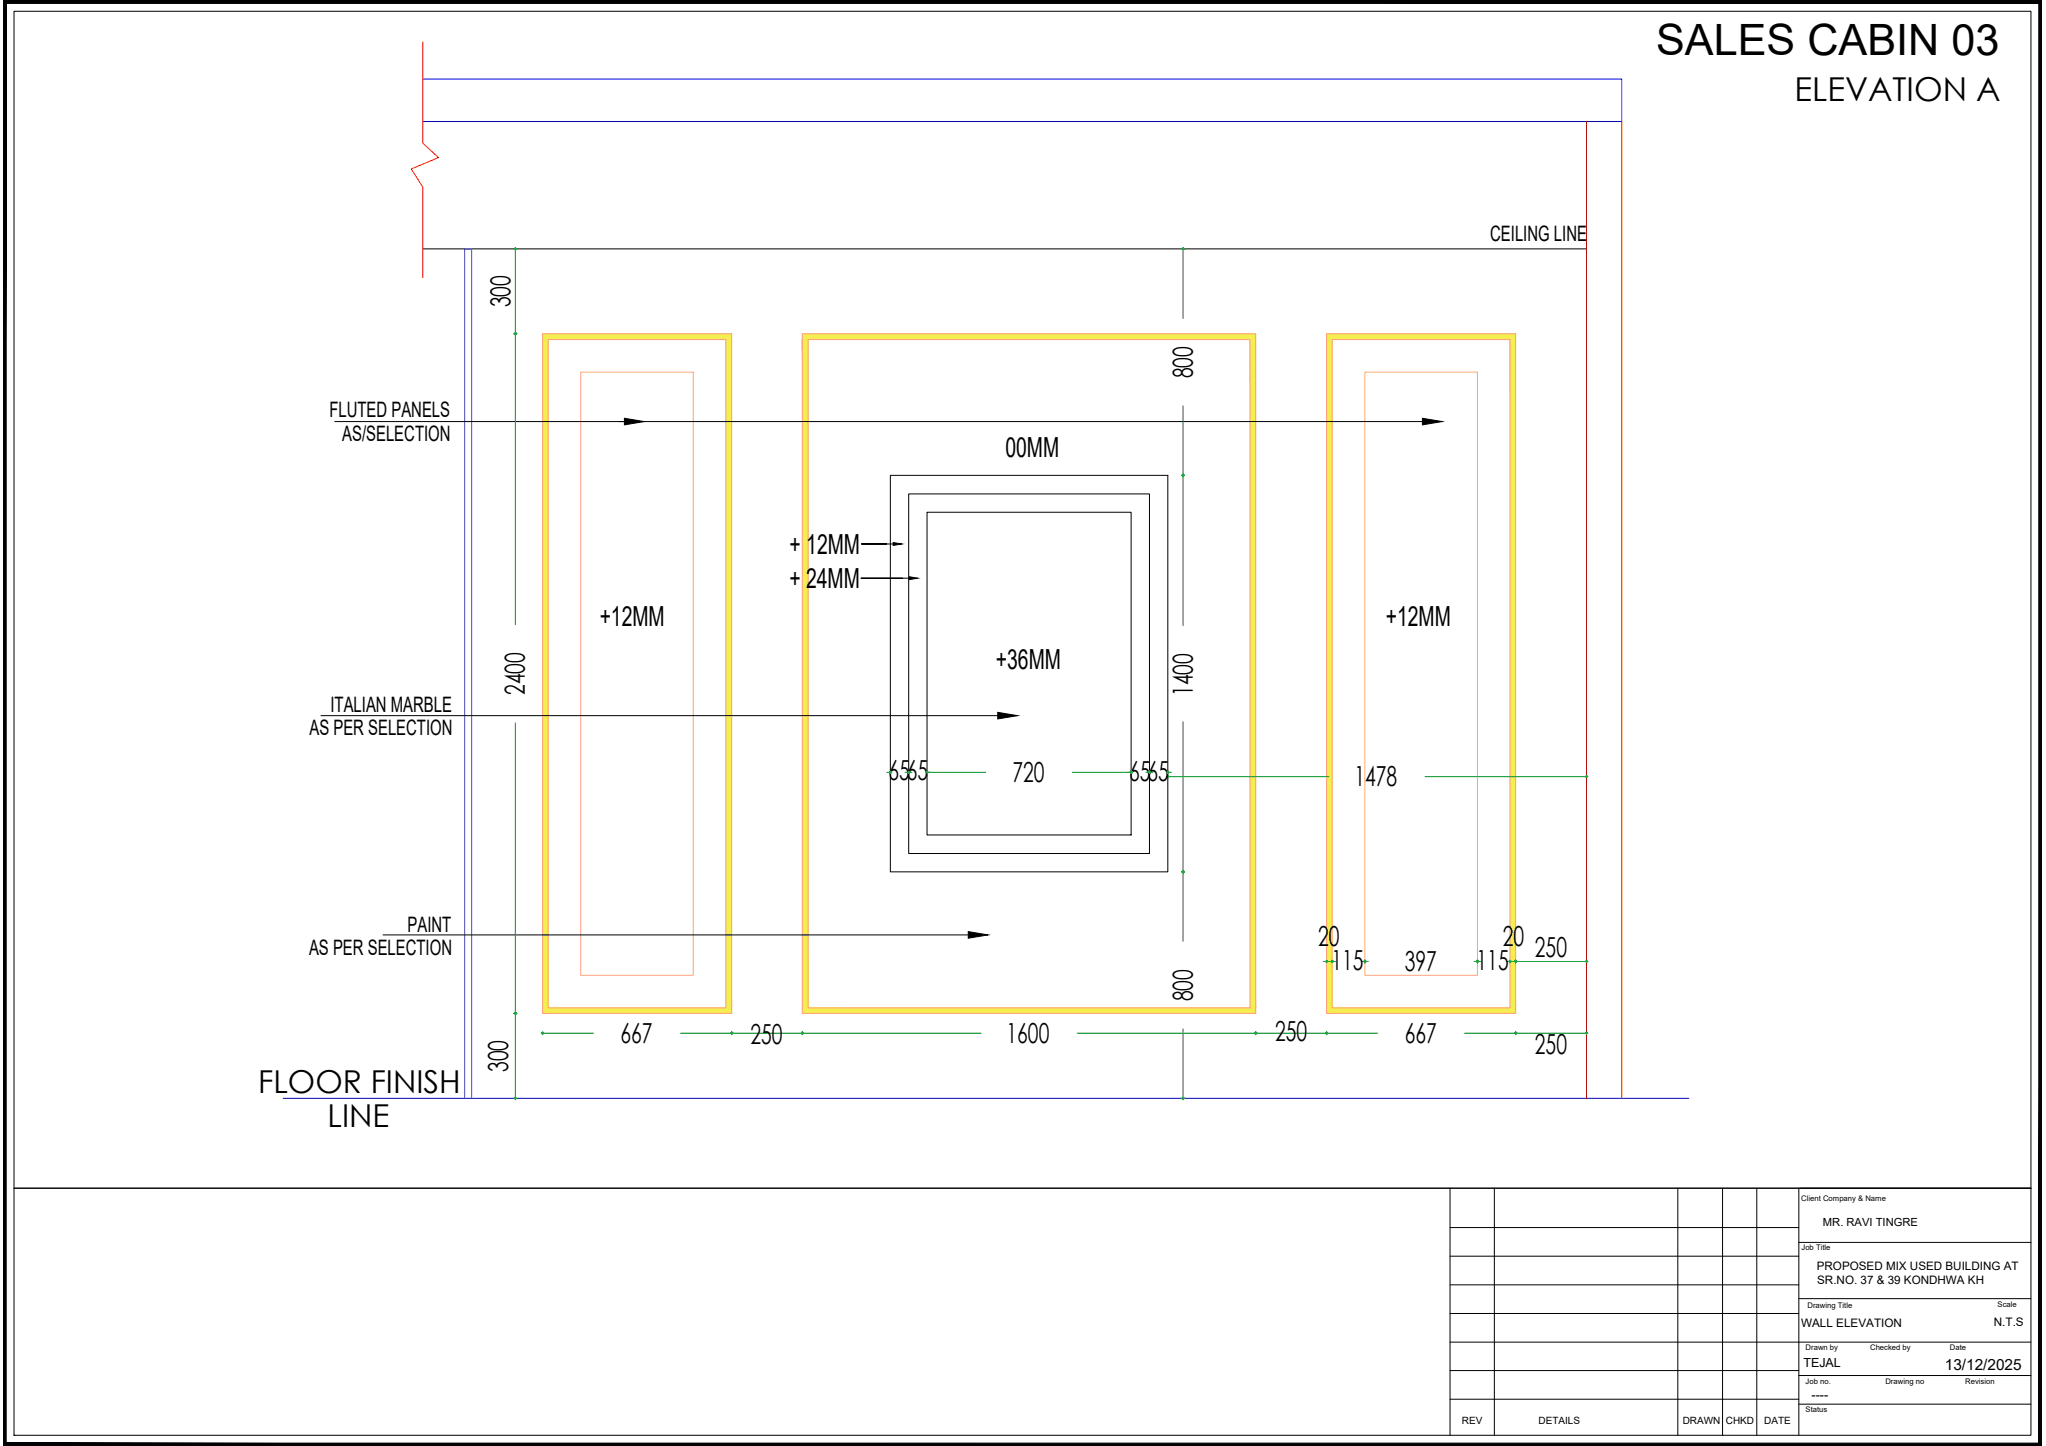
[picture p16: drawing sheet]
<svg xmlns="http://www.w3.org/2000/svg" width="420mm" height="297mm" viewBox="0 0 420 297" stroke-linecap="round" stroke-linejoin="round" font-family="sans-serif">
<defs><g id="words">
<text font-size="8.9" x="340.1" y="11.3">SALES CABIN 03</text>
<text font-size="6.8" x="368.5" y="20.7">ELEVATION A</text>
<g font-size="6.5">
<text x="53" y="224.4">FLOOR FINISH</text>
<text x="67.3" y="231.4">LINE</text>
</g>
<g font-size="5.7">
<text x="104.8" y="63.1" transform="rotate(-90 104.8 63.1)">300</text>
<text x="244.9" y="77.7" transform="rotate(-90 244.9 77.7)">800</text>
<text x="206.5" y="93.9">00MM</text>
<text x="162.1" y="113.7">+ 12MM</text>
<text x="162.1" y="120.8">+ 24MM</text>
<text x="123.1" y="128.6">+12MM</text>
<text x="284.6" y="128.6">+12MM</text>
<text x="204.5" y="137.5">+36MM</text>
<text x="107.8" y="142.8" transform="rotate(-90 107.8 142.8)">2400</text>
<text x="244.9" y="143" transform="rotate(-90 244.9 143)">1400</text>
<text x="182.5" y="160.1">6565</text>
<text x="207.9" y="160.6">720</text>
<text x="231.9" y="160.4">6565</text>
<text x="278.2" y="161.5">1478</text>
<text x="270.7" y="194.4">20</text>
<text x="308.6" y="194.4">20</text>
<text x="315.2" y="196.6">250</text>
<text x="273.4" y="199.2">115</text>
<text x="288.5" y="199.5">397</text>
<text x="303.2" y="199.2">115</text>
<text x="244.9" y="205.7" transform="rotate(-90 244.9 205.7)">800</text>
<text x="127.4" y="214.2">667</text>
<text x="154.1" y="214.5">250</text>
<text x="206.7" y="214.2">1600</text>
<text x="261.9" y="213.9">250</text>
<text x="288.5" y="214.2">667</text>
<text x="104.4" y="220.2" transform="rotate(-90 104.4 220.2)">300</text>
<text x="315.2" y="216.4">250</text>
</g>
<g font-size="4.4">
<text x="306" y="49.4">CEILING LINE</text>
<text x="67.6" y="85.8">FLUTED PANELS</text>
<text x="70.3" y="90.5">AS/SELECTION</text>
<text x="67.9" y="146.3">ITALIAN MARBLE</text>
<text x="63.5" y="151.1">AS PER SELECTION</text>
<text x="83.7" y="191.4">PAINT</text>
<text x="63.5" y="196.2">AS PER SELECTION</text>
</g>
<text font-size="3.2" x="399.4" y="281.3">13/12/2025</text>
<g font-size="2.6">
<text x="370.3" y="280.9">TEJAL</text>
<text x="372" y="287.4">----</text>
</g>
<g font-size="2.4">
<text x="373.1" y="261">PROPOSED MIX USED BUILDING AT</text>
<text x="373.2" y="263.8">SR.NO. 37 &amp; 39 KONDHWA KH</text>
<text x="369.9" y="272.6">WALL ELEVATION</text>
<text x="409.4" y="272.3">N.T.S</text>
</g>
<text font-size="2.3" x="374.4" y="251.9">MR. RAVI TINGRE</text>
<g font-size="2.1">
<text x="300.2" y="292.6">REV</text>
<text x="315.9" y="292.6">DETAILS</text>
<text x="345.6" y="292.6">DRAWN</text>
<text x="354.4" y="292.6">CHKD</text>
<text x="362.3" y="292.6">DATE</text>
</g>
<g font-size="1.6">
<text x="369.9" y="246.8">Client Company &amp; Name</text>
<text x="370" y="256.8">Job Title</text>
<text x="371.2" y="268.6">Drawing Title</text>
<text x="410.2" y="268.5">Scale</text>
<text x="370.8" y="277.3">Drawn by</text>
<text x="384" y="277.3">Checked by</text>
<text x="400.4" y="277.3">Date</text>
<text x="370.8" y="284.3">Job no.</text>
<text x="387.2" y="284.3">Drawing no</text>
<text x="403.6" y="284.3">Revision</text>
<text x="370.8" y="290.1">Status</text>
</g>
</g></defs>
<!-- layer: Y01 Hatching 01 -->
<g fill="#f4ee51" stroke="#f4ee51" stroke-width=".21">
<path d="M272.4 68.6l38.8 1.2v-1.2zM272.4 68.6l38.8 1.2h-38.8z"/>
<path d="M164.8 68.6l93.1 1.2v-1.2zM164.8 68.6l93.1 1.2h-93.1z"/>
<path d="M111.4 68.6l38.8 1.2v-1.2zM111.4 68.6l38.8 1.2h-38.8z"/>
<path d="M310.1 69.8l1.1 137.2v-137.2zM310.1 69.8l1.1 137.2h-1.1z"/>
<path d="M272.4 69.8l1.2 137.2v-137.2zM272.4 69.8l1.2 137.2h-1.2z"/>
<path d="M256.7 69.8l1.2 137.2v-137.2zM256.7 69.8l1.2 137.2h-1.2z"/>
<path d="M164.8 69.8l1.1 137.2v-137.2zM164.8 69.8l1.1 137.2h-1.1z"/>
<path d="M149.1 69.8l1.1 137.2v-137.2zM149.1 69.8l1.1 137.2h-1.1z"/>
<path d="M111.4 69.8l1.2 137.2v-137.2zM111.4 69.8l1.2 137.2h-1.2z"/>
<path d="M272.4 207l38.8 1.2v-1.2zM272.4 207l38.8 1.2h-38.8z"/>
<path d="M164.8 207l93.1 1.2v-1.2zM164.8 207l93.1 1.2h-93.1z"/>
<path d="M111.4 207l38.8 1.2v-1.2zM111.4 207l38.8 1.2h-38.8z"/>
</g>
<!-- layer: L01 Internal Doors -->
<path d="M95.4 225.6v-174.5h1.5v174.5" fill="none" stroke="#4d4dce" stroke-width=".21"/>
<!-- layer: B02 Beams and Slabs -->
<path d="M86.8 16.2h246.2v8.8h-246.2M58.2 225.6h288.6" fill="none" stroke="#00f" stroke-width=".21"/>
<!-- layer: 0 -->
<path d="M86.8 51.1h239M182.8 97.6h57v81.5h-57zM182.1 111.7h-5.2h6.5M185.4 118.8h-8.6h9.9M186.6 101.5h49.5v73.8h-49.5zM190.4 105.2h41.9v66.3h-41.9z" fill="none" stroke="#000" stroke-width=".21"/>
<!-- layer: C02 Walls 01 -->
<path d="M86.8 8.6v20.8l3.2 3-5.5 2.3 2.3 3.7v18.6M325.8 25v200.6M333 25v200.6" fill="none" stroke="#f00" stroke-width=".21"/>
<!-- layer: 0 -->
<path d="M111.4 68.6h38.8v139.6h-38.8zM112.6 69.8h36.5v137.2h-36.5zM119.3 76.4h23.1v123.9h-23.1zM164.8 68.6h93.1v139.6h-93.1zM165.9 69.8h90.8v137.2h-90.8zM272.4 68.6h38.8v139.6h-38.8zM273.6 69.8h36.5v137.2h-36.5zM280.3 76.4h23.1v123.9h-23.1z" fill="none" stroke="#ff9f7f" stroke-width=".21"/>
<!-- layer: U02 Notes-General Scale 1 -->
<path d="M128.2 85.9l4.1 .7-4.1 .7zM292.1 85.9l4.1 .7-4.1 .7zM204.9 146.3l4.1 .7-4.1 .7zM198.8 191.4l4.1 .7-4.1 .6z" fill="#000" stroke="#000" stroke-width=".21"/>
<path d="M68.7 86.6h223.4M65.9 147h139M78.7 192.1h120.1" fill="none" stroke="#000" stroke-width=".21"/>
<!-- layer: T01 Dimenstions Scale 01 -->
<g fill="none" stroke="#009525" stroke-width=".21">
<path d="M105.5 51.1h.3v17.8v-.3h-.3h.6h-.3v-.3M105.8 50.8v.3h.3M242.7 51.1h.3v14.3M243 50.8v.3h.2M105.8 68.9v59.4M243 83.4v14.5v-.3h-.3h.5h-.2v-.2M243 98v30.5M105.8 148.5v76.8M182.1 158.7h.4M182.8 158.4v.3h-.3M183.1 158.7h-.3v.2M185.9 158.7h1.4"/>
<path d="M186.3 158.7h.3v-.3v.5v-.2h.3M190.4 158.4v.3h-.3M190.7 158.7h-.3v.2M190.7 158.7h11.7M220.2 158.7h11.7M232.3 158.4v.3h-.4M232.6 158.7h-.3v.2M235.3 158.7h1.4M235.8 158.7h.3v-.3v.5v-.2h.2M239.8 159.2v.3h-.3M239.8 158.4v.3h-.3M240.1 159.5h-.3v.3"/>
<path d="M240.1 158.7h-.3v.2M240.2 159.5h32.7M240.2 158.7h.3M243 148.2v45.2M292.7 159.5h32.7M325.8 159.2v.3h-.3M326.1 159.5h-.3v.3M243 178.8v.3h.2h-.5h.3v.3M272.4 197.2v.3h-.7M272.7 197.5h-.3v.3M272.9 197.5h1.4M273.3 197.5h.3v-.3v.6v-.3h.3"/>
<path d="M279.6 197.5h1.4M280 197.5h.3v-.3v.6v-.3h.3M302.7 197.5h1.4M303.1 197.5h.3v-.3v.6v-.3h.3M309.4 197.5h.3M310.4 197.5h-.3v.3v-.6v.3h-.3h1M311.2 197.2v.3h-.3M311.5 197.5h-.3v.3M311.6 197.5h13.8M325.8 197.2v.3h-.3M326.1 197.5h-.3v.3M105.8 207.9v.3h.3h-.6h.3v.3"/>
<path d="M111.4 211.9v.3h-.3M111.7 212.2h-.3v.3M111.8 212.2h10.1M139.7 212.2h10.2M150.5 212.2h-.3v.3v-.6v.3h-.3h51.6M164.5 212.2h.3v-.3v.6v-.3h.3M221.2 212.2h61.7M243 211.4v13.9M257.6 212.2h.3v-.3v.6v-.3h.3M272.1 212.2h.3v-.3v.6v-.3h.3M300.7 212.2h24.7M310.9 212.2h.3v-.3v.6v-.3h.3"/>
<path d="M325.8 211.9v.3h-.3M326.1 212.2h-.3v.3M105.5 225.6h.3v.3M105.8 225.3v.3h.3M242.7 225.6h.3v.3M243 225.3v.3h.2"/>
<circle cx="105.9" cy="51.1" r=".19"/>
<circle cx="243" cy="51.1" r=".19"/>
<circle cx="105.9" cy="68.5" r=".19"/>
<circle cx="243" cy="97.6" r=".19"/>
<circle cx="182.9" cy="158.6" r=".19"/>
<circle cx="186.6" cy="158.6" r=".19"/>
<circle cx="190.4" cy="158.6" r=".19"/>
<circle cx="232.3" cy="158.6" r=".19"/>
<circle cx="236.1" cy="158.6" r=".19"/>
<circle cx="239.8" cy="158.6" r=".19"/>
<circle cx="239.8" cy="159.5" r=".19"/>
<circle cx="325.8" cy="159.5" r=".19"/>
<circle cx="243" cy="179.1" r=".19"/>
<circle cx="272.4" cy="197.5" r=".19"/>
<circle cx="273.6" cy="197.5" r=".19"/>
<circle cx="280.3" cy="197.5" r=".19"/>
<circle cx="303.4" cy="197.5" r=".19"/>
<circle cx="310.1" cy="197.5" r=".19"/>
<circle cx="311.3" cy="197.5" r=".19"/>
<circle cx="325.8" cy="197.5" r=".19"/>
<circle cx="105.9" cy="208.2" r=".19"/>
<circle cx="111.4" cy="212.2" r=".19"/>
<circle cx="150.3" cy="212.2" r=".19"/>
<circle cx="164.8" cy="212.2" r=".19"/>
<circle cx="257.9" cy="212.2" r=".19"/>
<circle cx="272.4" cy="212.2" r=".19"/>
<circle cx="311.3" cy="212.2" r=".19"/>
<circle cx="325.8" cy="212.2" r=".19"/>
<circle cx="105.9" cy="225.6" r=".19"/>
<circle cx="243" cy="225.6" r=".19"/>
</g>
<!-- layer: 0 -->
<path d="M183.4 111.4l1.8 .3-1.8 .3zM186.7 118.5l1.8 .3-1.8 .3z" fill="#000" stroke="#000" stroke-width=".21"/>
<!-- layer: S03 Title Block -->
<g fill="none" stroke="#000" stroke-width=".21">
<path d="M.7 .1h418.6v296.9h-418.6zM2.9 2.3h414.2v292.5h-414.2zM2.9 244.1h414.2M297.8 258h71.6M297.8 252.2h71.6M297.8 244.1v50.7M306.9 244.1v50.7M344.6 244.1v50.7M353.7 244.1v50.7M360.8 244.1v50.7M369.4 255.2h47.7M369.4 244.1v50.7"/>
<path d="M297.8 275.7h119.3M297.8 269.8h71.6M297.8 263.9h71.6M369.4 266.8h47.7M297.8 287.4h71.6M297.8 281.5h71.6M369.4 288.4h47.7M369.4 282.6h47.7"/>
</g>
<!-- layer: A01 Plot Boundary -->
<g fill="#000" stroke="#000" stroke-width=".21">
<path d="M.7 .1l.6 .6h417.4zM.7 .1h418.6l-.6 .6z"/>
<path d="M418.7 .7v295.7l.6-296.3zM419.3 .1v296.9l-.6-.6z"/>
<path d="M1.3 .7l-.6 296.3 .6-.6zM.7 .1l.6 .6-.6 296.3z"/>
<path d="M1.3 296.4l418 .6-.6-.6zM1.3 296.4l418 .6h-418.6z"/>
</g>
<use href="#words"/>
</svg>
